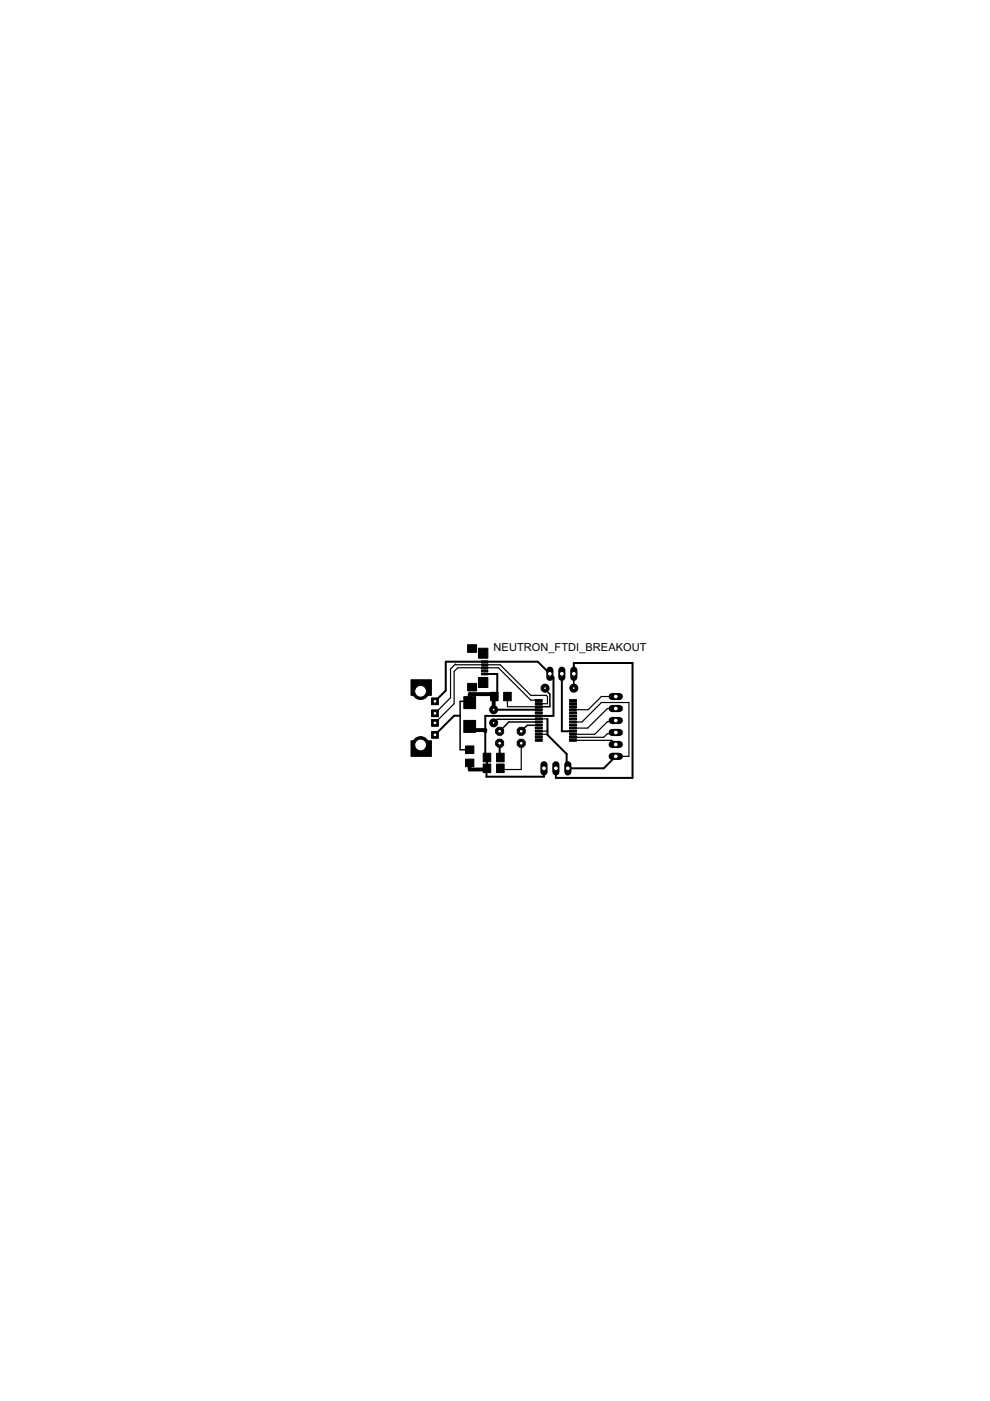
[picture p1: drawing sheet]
<svg xmlns="http://www.w3.org/2000/svg" width="210mm" height="297mm" viewBox="0 0 210 297" stroke-linecap="round" stroke-linejoin="round" font-family="sans-serif">
<defs><g id="words">
<text font-size="2.6" x="104.7" y="138">NEUTRON_FTDI_BREAKOUT</text>
</g></defs>
<g fill="#000" stroke="#000" stroke-width=".21">
<path d="M99.1 136.7h1.9v1.6h-1.9zM101.5 137.4h1.9v2.2h-1.9zM87.1 144.1h4.4v3.3h-4.4zM87.1 157.1h4.4v3.3h-4.4zM98.3 152.7h2.5v2.6h-2.5zM98.3 147.7h2.5v2.5h-2.5zM98.7 158.2h1.8v1.6h-1.8zM99.1 144.9h1.9v1.6h-1.9zM101.5 143.6h1.9v2.2h-1.9zM102.1 140.1h1.3v.4h-1.3zM102.1 140.8h1.3v.3h-1.3zM102.1 141.4h1.3v.4h-1.3z"/>
<path d="M102.1 142h1.3v.4h-1.3zM102.1 142.7h1.3v.4h-1.3zM102.4 159.7h1.7v1.8h-1.7zM104 146.8h1.6v1.8h-1.6zM105.3 159.7h1.6v1.8h-1.6zM106.8 146.8h1.6v1.8h-1.6zM113.5 148.3h1.5v.4h-1.5zM113.5 149h1.5v.4h-1.5zM113.5 149.6h1.5v.4h-1.5zM113.5 150.3h1.5v.4h-1.5zM113.5 150.9h1.5v.4h-1.5zM113.5 151.6h1.5v.4h-1.5z"/>
<path d="M113.5 152.2h1.5v.4h-1.5zM113.5 152.9h1.5v.4h-1.5zM113.5 153.5h1.5v.4h-1.5zM113.5 154.2h1.5v.4h-1.5zM113.5 154.8h1.5v.4h-1.5zM113.5 155.5h1.5v.4h-1.5zM113.5 156.1h1.5v.4h-1.5zM113.5 156.8h1.5v.4h-1.5zM120.8 156.8h1.4v.4h-1.4zM120.8 156.1h1.4v.4h-1.4zM120.8 155.5h1.4v.4h-1.4zM120.8 154.8h1.4v.4h-1.4z"/>
<path d="M120.8 154.2h1.4v.4h-1.4zM120.8 153.5h1.4v.4h-1.4zM120.8 152.9h1.4v.4h-1.4zM120.8 152.2h1.4v.4h-1.4zM120.8 151.6h1.4v.4h-1.4zM120.8 150.9h1.4v.4h-1.4zM120.8 150.3h1.4v.4h-1.4zM120.8 149.6h1.4v.4h-1.4zM120.8 149h1.4v.4h-1.4zM120.8 148.3h1.4v.4h-1.4zM98.7 161h1.8v1.6h-1.8zM102.4 162h1.7v1.8h-1.7z"/>
<path d="M105.3 162h1.6v1.8h-1.6z"/>
<circle cx="110.5" cy="157.6" r=".92"/>
</g>
<path d="M92.2 148.7l2.3-2.3 .1-6.1h19.4l3.3 3.3v8.2h-14.4v8.3h.4l-.2 4.6h12.2v-1.8M97.6 151.7h-1.3l-4.1 4.1M102.8 142.9h2.6v5h-.6l-.1-.3M104.7 150.5h9.5M105.9 157.6v3h.2M116.1 152.4v3.4l4 4.1v2.7l.3 .3h7.6l2.6-2.5M119.1 142.9v12.1h2.4M121.5 155h.1M121.7 142.9v-2.3h12.4v24.3h-16.2v-2" fill="none" stroke="#000" stroke-width=".42"/>
<g fill="none" stroke="#000" stroke-width=".25">
<path d="M104.7 150.2v.3M104.7 152.5v.8M104.7 147.7h.1M107.6 147.7v2.1h6.6M110.5 157.6v5.6h-4.4v-.3M114.2 155.7h1.9M114.2 155h1.9M114.2 150.5h.1M114.2 149.2h1.9v-1.5l-.3-.3h-3.3l-6.5-6.5h-9.4l-.1-.1-1 1v6.1l-3.3 3.3M114.2 148.5l-1.7-.1-6.8-6.8h-8.7l-.7 .7v6.9l-4.1 4.1M114.2 153.7v.1M116.1 152.4l-2 .1"/>
<path d="M121.5 153.1h1.9l4.1-4.2h5.8v11.5h-2.7M121.5 157h8.2l.9 .8M130.6 152.8l-.3 .2h-1.5l-2.7 2.7h-4.6M130.6 147.7h-3.1l-2.8 2.8h-3.2M130.6 155.3l-.3 .3h-1.5l-.8 .7h-6.5M130.6 150.2h-1.8l-4.2 4.2h-3.1"/>
</g>
<path d="M99.6 149v-.3h-2v10.3h2M114.1 152.5h-8.7l-.7 .8M114.2 153.8h-2.4l-1.3 1.2M114.2 153.1h-6.3l-2 1.9M115.6 145.9v.3l1 1v2.6h-2.4M121.7 142.9v3" fill="none" stroke="#000" stroke-width=".32"/>
<path d="M99.6 154v.8h3.3v.2M104.7 147.7v2.8M104.8 147.7v-.5h-5.2v1.8M99.6 161.8v1.4h3.5v.2" fill="none" stroke="#000" stroke-width=".83"/>
<circle cx="110.5" cy="157.6" r=".4" fill="#fff" stroke="#000" stroke-width=".21"/>
<circle cx="110.5" cy="155" r=".92" fill="#000" stroke="#000" stroke-width=".21"/>
<circle cx="110.5" cy="155" r=".4" fill="#fff" stroke="#000" stroke-width=".21"/>
<circle cx="105.9" cy="157.6" r=".92" fill="#000" stroke="#000" stroke-width=".21"/>
<circle cx="105.9" cy="157.6" r=".4" fill="#fff" stroke="#000" stroke-width=".21"/>
<circle cx="105.9" cy="155" r=".92" fill="#000" stroke="#000" stroke-width=".21"/>
<circle cx="105.9" cy="155" r=".4" fill="#fff" stroke="#000" stroke-width=".21"/>
<path d="M116.6 142.1v1.5" fill="none" stroke="#000" stroke-width="1.5"/>
<circle cx="116.6" cy="142.9" r=".51" fill="#fff" stroke="#000" stroke-width=".21"/>
<path d="M119.1 142.1v1.5" fill="none" stroke="#000" stroke-width="1.5"/>
<circle cx="119.1" cy="142.9" r=".51" fill="#fff" stroke="#000" stroke-width=".21"/>
<path d="M121.7 142.1v1.5" fill="none" stroke="#000" stroke-width="1.5"/>
<circle cx="121.7" cy="142.9" r=".51" fill="#fff" stroke="#000" stroke-width=".21"/>
<path d="M115.3 162.1v1.6" fill="none" stroke="#000" stroke-width="1.5"/>
<circle cx="115.3" cy="162.9" r=".51" fill="#fff" stroke="#000" stroke-width=".21"/>
<path d="M117.9 162.1v1.6" fill="none" stroke="#000" stroke-width="1.5"/>
<circle cx="117.9" cy="162.9" r=".51" fill="#fff" stroke="#000" stroke-width=".21"/>
<path d="M120.4 162.1v1.6" fill="none" stroke="#000" stroke-width="1.5"/>
<circle cx="120.4" cy="162.9" r=".51" fill="#fff" stroke="#000" stroke-width=".21"/>
<path d="M129.8 160.4h1.5" fill="none" stroke="#000" stroke-width="1.5"/>
<circle cx="130.6" cy="160.4" r=".51" fill="#fff" stroke="#000" stroke-width=".21"/>
<path d="M129.8 157.8h1.5" fill="none" stroke="#000" stroke-width="1.5"/>
<circle cx="130.6" cy="157.8" r=".51" fill="#fff" stroke="#000" stroke-width=".21"/>
<path d="M129.8 155.3h1.5" fill="none" stroke="#000" stroke-width="1.5"/>
<circle cx="130.6" cy="155.3" r=".51" fill="#fff" stroke="#000" stroke-width=".21"/>
<path d="M129.8 152.8h1.5" fill="none" stroke="#000" stroke-width="1.5"/>
<circle cx="130.6" cy="152.8" r=".51" fill="#fff" stroke="#000" stroke-width=".21"/>
<path d="M129.8 150.2h1.5" fill="none" stroke="#000" stroke-width="1.5"/>
<circle cx="130.6" cy="150.2" r=".51" fill="#fff" stroke="#000" stroke-width=".21"/>
<path d="M129.8 147.7h1.5" fill="none" stroke="#000" stroke-width="1.5"/>
<circle cx="130.6" cy="147.7" r=".51" fill="#fff" stroke="#000" stroke-width=".21"/>
<circle cx="89.2" cy="146.6" r="1.76" fill="#000" stroke="#000" stroke-width=".21"/>
<circle cx="89.2" cy="146.6" r="1.25" fill="#fff" stroke="#000" stroke-width=".21"/>
<circle cx="89.2" cy="157.9" r="1.76" fill="#000" stroke="#000" stroke-width=".21"/>
<circle cx="89.2" cy="157.9" r="1.25" fill="#fff" stroke="#000" stroke-width=".21"/>
<path d="M91.5 148h1.4v1.4h-1.4z" fill="#000" stroke="#000" stroke-width=".21"/>
<circle cx="92.2" cy="148.7" r=".4" fill="#fff" stroke="#000" stroke-width=".21"/>
<path d="M91.5 150.5h1.4v1.5h-1.4z" fill="#000" stroke="#000" stroke-width=".21"/>
<circle cx="92.2" cy="151.2" r=".4" fill="#fff" stroke="#000" stroke-width=".21"/>
<path d="M91.5 152.5h1.4v1.5h-1.4z" fill="#000" stroke="#000" stroke-width=".21"/>
<circle cx="92.2" cy="153.3" r=".4" fill="#fff" stroke="#000" stroke-width=".21"/>
<path d="M91.5 155.1h1.4v1.4h-1.4z" fill="#000" stroke="#000" stroke-width=".21"/>
<circle cx="92.2" cy="155.8" r=".4" fill="#fff" stroke="#000" stroke-width=".21"/>
<circle cx="104.7" cy="150.5" r=".85" fill="#000" stroke="#000" stroke-width=".21"/>
<circle cx="104.7" cy="150.5" r=".3" fill="#fff" stroke="#000" stroke-width=".21"/>
<circle cx="104.7" cy="153.3" r=".85" fill="#000" stroke="#000" stroke-width=".21"/>
<circle cx="104.7" cy="153.3" r=".3" fill="#fff" stroke="#000" stroke-width=".21"/>
<circle cx="121.7" cy="145.9" r=".85" fill="#000" stroke="#000" stroke-width=".21"/>
<circle cx="121.7" cy="145.9" r=".3" fill="#fff" stroke="#000" stroke-width=".21"/>
<circle cx="115.6" cy="145.9" r=".85" fill="#000" stroke="#000" stroke-width=".21"/>
<circle cx="115.6" cy="145.9" r=".3" fill="#fff" stroke="#000" stroke-width=".21"/>
<use href="#words"/>
</svg>
